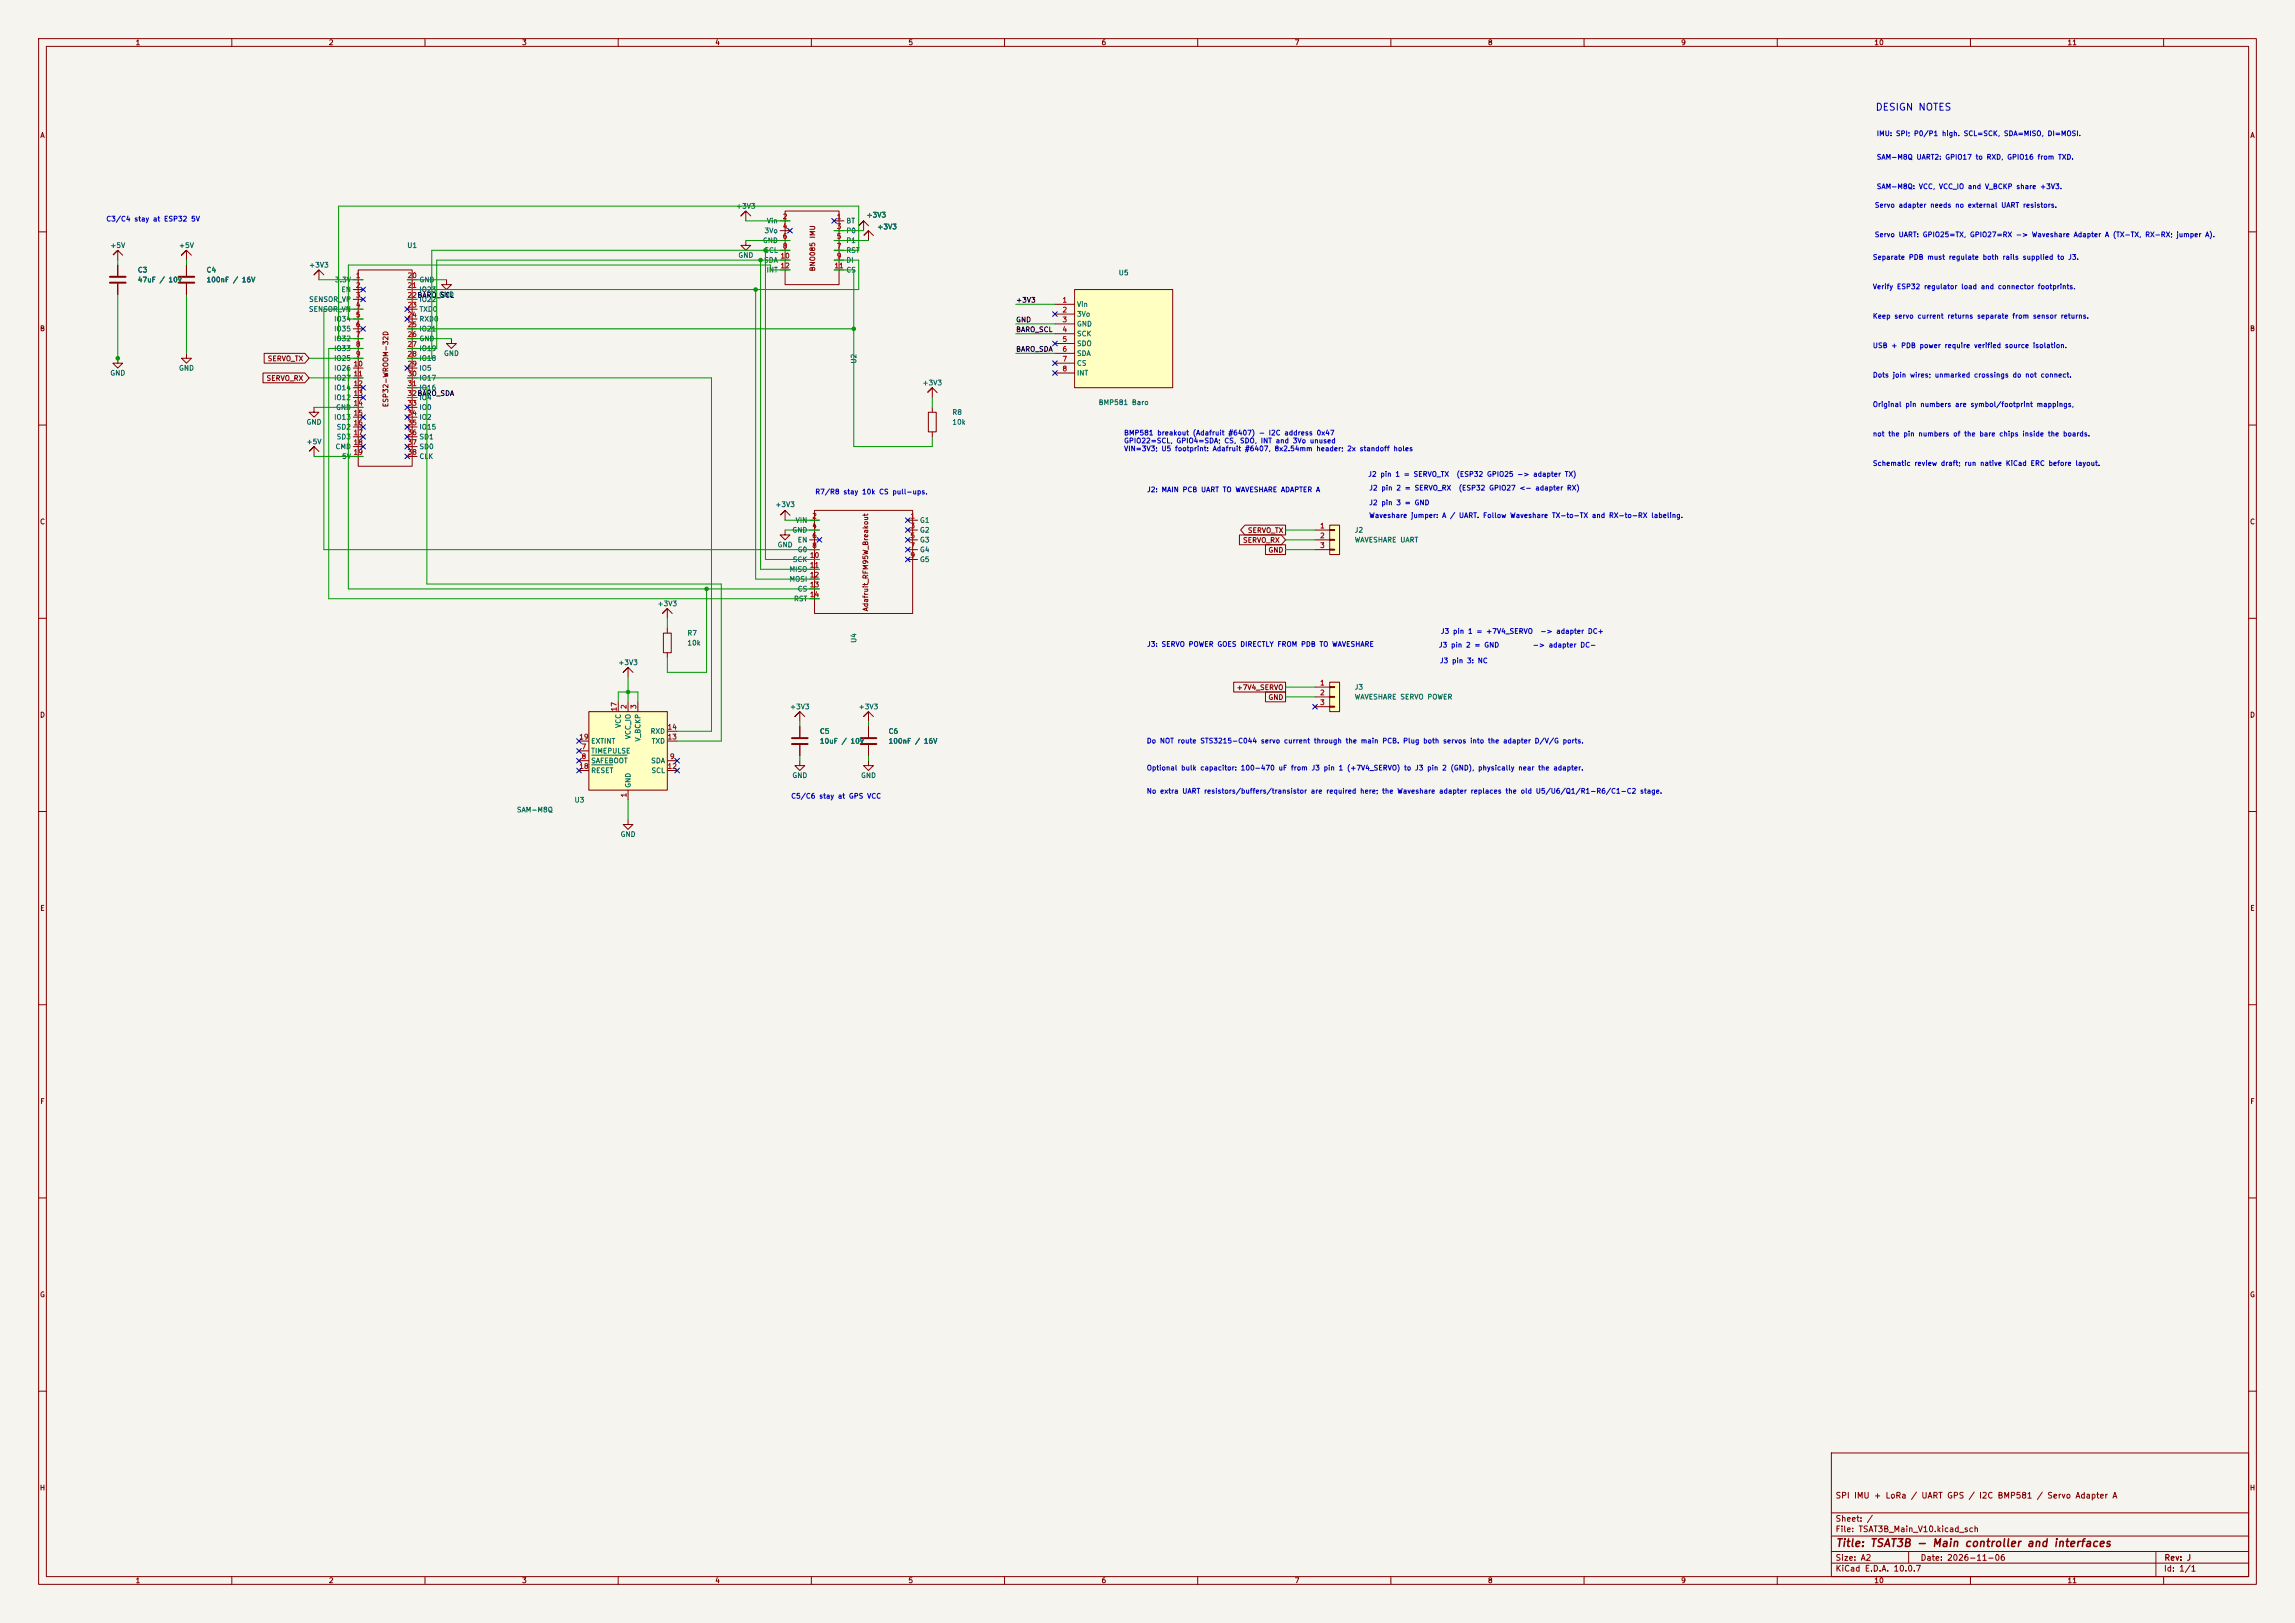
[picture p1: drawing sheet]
<svg xmlns="http://www.w3.org/2000/svg" width="594mm" height="420mm" viewBox="0 0 594 420" stroke-linecap="round" stroke-linejoin="round" font-family="sans-serif">
<defs><g id="words">
<text font-size="2" fill="#840000" x="475" y="400.8">Title: TSAT3B - Main controller and interfaces</text>
<text font-size="1.8" fill="#0000c2" x="485.3" y="29.1">DESIGN NOTES</text>
<g font-size="1.5" fill="#840000">
<text x="475" y="388.1">SPI IMU + LoRa / UART GPS / I2C BMP581 / Servo Adapter A</text>
<text x="475" y="394.1">Sheet: /</text>
<text x="475" y="396.8">File: TSAT3B_Main_V10.kicad_sch</text>
<text x="475" y="407">KiCad E.D.A. 10.0.7</text>
<text x="475" y="404.2">Size: A2</text>
<text x="497" y="404.2">Date: 2026-11-06</text>
<text x="560" y="407">Id: 1/1</text>
<text x="560.1" y="404.2">Rev: J</text>
</g>
<g font-size="1.3" fill="#840000">
<text x="35" y="12">1</text>
<text x="85" y="12">2</text>
<text x="135" y="12">3</text>
<text x="185" y="12">4</text>
<text x="235" y="12">5</text>
<text x="285" y="12">6</text>
<text x="335" y="12">7</text>
<text x="385" y="12">8</text>
<text x="435" y="12">9</text>
<text x="485" y="12">10</text>
<text x="535" y="12">11</text>
<text x="10.3" y="36">A</text>
<text x="582.3" y="36">A</text>
<text x="211.3" y="70.3" transform="rotate(-90 211.3 70.3)">BNO085 IMU</text>
<text x="10.2" y="86">B</text>
<text x="582.2" y="86">B</text>
<text x="69.2" y="93.8">SERVO_TX</text>
<text x="68.9" y="98.8">SERVO_RX</text>
<text x="100.8" y="105.5" transform="rotate(-90 100.8 105.5)">ESP32-WROOM-32D</text>
<text x="10.2" y="136">C</text>
<text x="582.2" y="136">C</text>
<text x="321.6" y="140.8">SERVO_RX</text>
<text x="322.8" y="138.2">SERVO_TX</text>
<text x="328.2" y="143.3">GND</text>
<text x="225" y="158.3" transform="rotate(-90 225 158.3)">Adafruit_RFM95W_Breakout</text>
<text x="319.9" y="178.9">+7V4_SERVO</text>
<text x="10.2" y="186">D</text>
<text x="328.2" y="181.4">GND</text>
<text x="582.2" y="186">D</text>
<text x="10.3" y="236">E</text>
<text x="582.3" y="236">E</text>
<text x="10.3" y="286">F</text>
<text x="582.3" y="286">F</text>
<text x="10.2" y="336">G</text>
<text x="582.2" y="336">G</text>
<text x="10.2" y="386">H</text>
<text x="582.2" y="386">H</text>
<text x="35" y="410">1</text>
<text x="85" y="410">2</text>
<text x="135" y="410">3</text>
<text x="185" y="410">4</text>
<text x="235" y="410">5</text>
<text x="285" y="410">6</text>
<text x="335" y="410">7</text>
<text x="385" y="410">8</text>
<text x="435" y="410">9</text>
<text x="485" y="410">10</text>
<text x="535" y="410">11</text>
</g>
<g font-size="1.3" fill="#0000c2">
<text x="485.6" y="35.5">IMU: SPI; P0/P1 high. SCL=SCK, SDA=MISO, DI=MOSI.</text>
<text x="485.6" y="41.6">SAM-M8Q UART2: GPIO17 to RXD, GPIO16 from TXD.</text>
<text x="485.6" y="49.2">SAM-M8Q: VCC, VCC_IO and V_BCKP share +3V3.</text>
<text x="27.4" y="57.6">C3/C4 stay at ESP32 5V</text>
<text x="485.1" y="54.1">Servo adapter needs no external UART resistors.</text>
<text x="485.1" y="61.7">Servo UART: GPIO25=TX, GPIO27=RX -&gt; Waveshare Adapter A (TX-TX, RX-RX; jumper A).</text>
<text x="484.6" y="67.5">Separate PDB must regulate both rails supplied to J3.</text>
<text x="484.6" y="75.1">Verify ESP32 regulator load and connector footprints.</text>
<text x="484.6" y="82.8">Keep servo current returns separate from sensor returns.</text>
<text x="484.6" y="90.4">USB + PDB power require verified source isolation.</text>
<text x="484.6" y="98">Dots join wires; unmarked crossings do not connect.</text>
<text x="484.6" y="105.6">Original pin numbers are symbol/footprint mappings,</text>
<text x="290.8" y="113">BMP581 breakout (Adafruit #6407) - I2C address 0x47</text>
<text x="484.6" y="113.2">not the pin numbers of the bare chips inside the boards.</text>
<text x="290.8" y="115">GPIO22=SCL, GPIO4=SDA; CS, SDO, INT and 3Vo unused</text>
<text x="290.8" y="117.1">VIN=3V3; U5 footprint: Adafruit #6407, 8x2.54mm header; 2x standoff holes</text>
<text x="354" y="123.7">J2 pin 1 = SERVO_TX</text>
<text x="376.9" y="123.7">(ESP32 GPIO25 -&gt; adapter TX)</text>
<text x="484.6" y="120.9">Schematic review draft; run native KiCad ERC before layout.</text>
<text x="210.9" y="128.2">R7/R8 stay 10k CS pull-ups.</text>
<text x="296.8" y="127.7">J2: MAIN PCB UART TO WAVESHARE ADAPTER A</text>
<text x="354.3" y="127.2">J2 pin 2 = SERVO_RX</text>
<text x="354.3" y="131">J2 pin 3 = GND</text>
<text x="377.4" y="127.2">(ESP32 GPIO27 &lt;- adapter RX)</text>
<text x="354.3" y="134.3">Waveshare jumper: A / UART. Follow Waveshare TX-to-TX and RX-to-RX labeling.</text>
<text x="296.8" y="167.7">J3: SERVO POWER GOES DIRECTLY FROM PDB TO WAVESHARE</text>
<text x="372.3" y="167.9">J3 pin 2 = GND</text>
<text x="372.8" y="164.3">J3 pin 1 = +7V4_SERVO</text>
<text x="396.6" y="167.9">-&gt; adapter DC-</text>
<text x="398.6" y="164.3">-&gt; adapter DC+</text>
<text x="372.5" y="171.9">J3 pin 3: NC</text>
<text x="296.7" y="192.7">Do NOT route STS3215-C044 servo current through the main PCB. Plug both servos into the adapter D/V/G ports.</text>
<text x="296.7" y="199.7">Optional bulk capacitor: 100-470 uF from J3 pin 1 (+7V4_SERVO) to J3 pin 2 (GND), physically near the adapter.</text>
<text x="204.6" y="207">C5/C6 stay at GPS VCC</text>
<text x="296.7" y="205.7">No extra UART resistors/buffers/transistor are required here; the Waveshare adapter replaces the old U5/U6/Q1/R1-R6/C1-C2 stage.</text>
</g>
<g font-size="1.3" fill="#006464">
<text x="190.4" y="54.3">+3V3</text>
<text x="198.4" y="58.1">Vin</text>
<text x="218.9" y="58.1">BT</text>
<text x="224.2" y="56.6">+3V3</text>
<text x="226.9" y="59.6">+3V3</text>
<text x="28.4" y="64.5">+5V</text>
<text x="46.2" y="64.5">+5V</text>
<text x="105.3" y="64.5">U1</text>
<text x="197.3" y="63.2">GND</text>
<text x="197.7" y="65.7">SCL</text>
<text x="197.7" y="60.7">3Vo</text>
<text x="218.9" y="60.7">P0</text>
<text x="218.9" y="63.2">P1</text>
<text x="218.9" y="65.7">RST</text>
<text x="35.5" y="70.8">C3</text>
<text x="53.3" y="70.8">C4</text>
<text x="79.9" y="69.5">+3V3</text>
<text x="191" y="67">GND</text>
<text x="197.6" y="68.3">SDA</text>
<text x="198.3" y="70.8">INT</text>
<text x="218.9" y="68.3">DI</text>
<text x="218.9" y="70.8">CS</text>
<text x="289.4" y="71.5">U5</text>
<text x="35.5" y="73.4">47uF / 10V</text>
<text x="53.3" y="73.4">100nF / 16V</text>
<text x="86.6" y="73.4">3.3V</text>
<text x="88.2" y="75.9">EN</text>
<text x="108.4" y="73.4">GND</text>
<text x="108.4" y="75.9">IO23</text>
<text x="113.5" y="77.2">GND</text>
<text x="79.8" y="81">SENSOR_VN</text>
<text x="79.9" y="78.4">SENSOR_VP</text>
<text x="86.4" y="83.5">IO34</text>
<text x="108.4" y="78.4">IO22</text>
<text x="108.4" y="81">TXD0</text>
<text x="108.4" y="83.5">RXD0</text>
<text x="278.6" y="79.7">Vin</text>
<text x="278.6" y="82.2">3Vo</text>
<text x="86.4" y="86.1">IO35</text>
<text x="86.4" y="88.6">IO32</text>
<text x="108.4" y="86.1">IO21</text>
<text x="108.4" y="88.6">GND</text>
<text x="278.6" y="84.8">GND</text>
<text x="278.6" y="87.3">SCK</text>
<text x="278.6" y="89.9">SDO</text>
<text x="86.4" y="91.1">IO33</text>
<text x="86.4" y="93.7">IO25</text>
<text x="108.4" y="91.1">IO19</text>
<text x="108.4" y="93.7">IO18</text>
<text x="114.8" y="92.4">GND</text>
<text x="221.9" y="94.2" transform="rotate(-90 221.9 94.2)">U2</text>
<text x="278.6" y="92.4">SDA</text>
<text x="278.6" y="94.9">CS</text>
<text x="28.4" y="97.5">GND</text>
<text x="46.2" y="96.2">GND</text>
<text x="86.4" y="96.2">IO26</text>
<text x="86.4" y="98.8">IO27</text>
<text x="86.4" y="101.3">IO14</text>
<text x="108.4" y="96.2">IO5</text>
<text x="108.4" y="98.8">IO17</text>
<text x="108.4" y="101.3">IO16</text>
<text x="238.6" y="100">+3V3</text>
<text x="278.6" y="97.5">INT</text>
<text x="86.4" y="103.8">IO12</text>
<text x="86.8" y="106.4">GND</text>
<text x="108.4" y="103.8">IO4</text>
<text x="108.4" y="106.4">IO0</text>
<text x="246.4" y="107.6">R8</text>
<text x="284.2" y="105.1">BMP581 Baro</text>
<text x="79.2" y="110.2">GND</text>
<text x="86.4" y="108.9">IO13</text>
<text x="87" y="111.5">SD2</text>
<text x="87" y="114">SD3</text>
<text x="108.4" y="108.9">IO2</text>
<text x="108.4" y="111.5">IO15</text>
<text x="108.4" y="114">SD1</text>
<text x="246.4" y="110.2">10k</text>
<text x="79.2" y="115.3">+5V</text>
<text x="86.7" y="116.5">CMD</text>
<text x="88.4" y="119.1">5V</text>
<text x="108.4" y="116.5">SD0</text>
<text x="108.4" y="119.1">CLK</text>
<text x="200.5" y="131.5">+3V3</text>
<text x="205.8" y="135.6">VIN</text>
<text x="238" y="135.6">G1</text>
<text x="201.1" y="141.9">GND</text>
<text x="204.9" y="138.1">GND</text>
<text x="206.3" y="140.7">EN</text>
<text x="206.3" y="143.2">G0</text>
<text x="238" y="138.1">G2</text>
<text x="238" y="140.7">G3</text>
<text x="238" y="143.2">G4</text>
<text x="350.5" y="138.1">J2</text>
<text x="350.5" y="140.7">WAVESHARE UART</text>
<text x="204.2" y="148.3">MISO</text>
<text x="205.1" y="145.7">SCK</text>
<text x="238" y="145.7">G5</text>
<text x="204.2" y="150.8">MOSI</text>
<text x="205.4" y="155.9">RST</text>
<text x="206.3" y="153.4">CS</text>
<text x="170.1" y="157.2">+3V3</text>
<text x="177.8" y="164.8">R7</text>
<text x="177.8" y="167.3">10k</text>
<text x="221.9" y="166.5" transform="rotate(-90 221.9 166.5)">U4</text>
<text x="159.9" y="172.4">+3V3</text>
<text x="350.5" y="178.8">J3</text>
<text x="204.3" y="183.8">+3V3</text>
<text x="222.1" y="183.8">+3V3</text>
<text x="350.5" y="181.3">WAVESHARE SERVO POWER</text>
<text x="161" y="188.5" transform="rotate(-90 161 188.5)">VCC</text>
<text x="163.5" y="191.4" transform="rotate(-90 163.5 191.4)">VCC_IO</text>
<text x="168.2" y="190.2">RXD</text>
<text x="212.1" y="190.2">C5</text>
<text x="229.9" y="190.2">C6</text>
<text x="152.9" y="195.3">TIMEPULSE</text>
<text x="152.9" y="197.8">SAFEBOOT</text>
<text x="152.9" y="192.7">EXTINT</text>
<text x="166.1" y="192" transform="rotate(-90 166.1 192)">V_BCKP</text>
<text x="168.4" y="197.8">SDA</text>
<text x="168.5" y="192.7">TXD</text>
<text x="212.1" y="192.7">10uF / 10V</text>
<text x="229.9" y="192.7">100nF / 16V</text>
<text x="152.9" y="200.4">RESET</text>
<text x="163.5" y="204" transform="rotate(-90 163.5 204)">GND</text>
<text x="168.5" y="200.4">SCL</text>
<text x="204.9" y="201.6">GND</text>
<text x="222.7" y="201.6">GND</text>
<text x="148.6" y="208">U3</text>
<text x="133.6" y="210.5">SAM-M8Q</text>
<text x="160.5" y="216.9">GND</text>
</g>
<g font-size="1.3" fill="#a90000">
<text x="202.5" y="57">2</text>
<text x="202.5" y="59.6">4</text>
<text x="216.4" y="57">1</text>
<text x="216.4" y="59.6">3</text>
<text x="202.5" y="62.1">6</text>
<text x="202.5" y="64.6">8</text>
<text x="216.4" y="62.1">5</text>
<text x="216.4" y="64.6">7</text>
<text x="201.9" y="67.2">10</text>
<text x="201.9" y="69.7">12</text>
<text x="215.8" y="69.7">11</text>
<text x="216.4" y="67.2">9</text>
<text x="92" y="72.3">1</text>
<text x="92" y="74.8">2</text>
<text x="92" y="77.3">3</text>
<text x="105.3" y="72.3">20</text>
<text x="105.3" y="74.8">21</text>
<text x="105.3" y="77.3">22BARO_SCL</text>
<text x="92" y="79.9">4</text>
<text x="92" y="82.4">5</text>
<text x="105.3" y="79.9">23</text>
<text x="105.3" y="82.4">24</text>
<text x="274.9" y="78.6">1</text>
<text x="274.9" y="81.1">2</text>
<text x="274.9" y="83.7">3</text>
<text x="92" y="85">6</text>
<text x="92" y="87.5">7</text>
<text x="105.3" y="85">25</text>
<text x="105.3" y="87.5">26</text>
<text x="274.9" y="86.2">4</text>
<text x="274.9" y="88.8">5</text>
<text x="91.4" y="95.1">10</text>
<text x="92" y="90">8</text>
<text x="92" y="92.6">9</text>
<text x="105.3" y="90">27</text>
<text x="105.3" y="92.6">28</text>
<text x="105.3" y="95.1">29</text>
<text x="274.9" y="91.3">6</text>
<text x="274.9" y="93.8">7</text>
<text x="91.4" y="97.7">11</text>
<text x="91.4" y="100.2">12</text>
<text x="105.3" y="97.7">30</text>
<text x="105.3" y="100.2">31</text>
<text x="274.9" y="96.4">8</text>
<text x="91.4" y="102.7">13</text>
<text x="91.4" y="105.3">14</text>
<text x="91.4" y="107.8">15</text>
<text x="105.3" y="102.7">32BARO_SDA</text>
<text x="105.3" y="105.3">33</text>
<text x="105.3" y="107.8">34</text>
<text x="91.4" y="110.4">16</text>
<text x="91.4" y="112.9">17</text>
<text x="105.3" y="110.4">35</text>
<text x="105.3" y="112.9">36</text>
<text x="91.4" y="115.4">18</text>
<text x="91.4" y="118">19</text>
<text x="105.3" y="115.4">37</text>
<text x="105.3" y="118">38</text>
<text x="210.1" y="134.5">2</text>
<text x="210.1" y="137">4</text>
<text x="235.5" y="134.5">1</text>
<text x="235.5" y="137">3</text>
<text x="341.5" y="137">1</text>
<text x="210.1" y="139.6">6</text>
<text x="210.1" y="142.1">8</text>
<text x="235.5" y="139.6">5</text>
<text x="235.5" y="142.1">7</text>
<text x="341.5" y="139.6">2</text>
<text x="341.5" y="142.1">3</text>
<text x="209.5" y="144.6">10</text>
<text x="209.5" y="147.2">11</text>
<text x="209.5" y="149.7">12</text>
<text x="235.5" y="144.6">9</text>
<text x="209.5" y="152.3">13</text>
<text x="209.5" y="154.8">14</text>
<text x="341.5" y="177.7">1</text>
<text x="159.9" y="184.2" transform="rotate(-90 159.9 184.2)">17</text>
<text x="162.4" y="183.6" transform="rotate(-90 162.4 183.6)">2</text>
<text x="165" y="183.6" transform="rotate(-90 165 183.6)">3</text>
<text x="341.5" y="180.2">2</text>
<text x="341.5" y="182.7">3</text>
<text x="149.8" y="191.6">19</text>
<text x="172.7" y="191.6">13</text>
<text x="172.7" y="189.1">14</text>
<text x="150.4" y="194.2">7</text>
<text x="150.4" y="196.7">8</text>
<text x="173.3" y="196.7">9</text>
<text x="149.8" y="199.3">18</text>
<text x="172.7" y="199.3">12</text>
<text x="162.4" y="206.5" transform="rotate(-90 162.4 206.5)">1</text>
</g>
<g font-size="1.3" fill="#0f0f0f">
<text x="262.9" y="83.7">GND</text>
<text x="262.9" y="78.6">+3V3</text>
<text x="262.9" y="86.2">BARO_SCL</text>
<text x="262.9" y="91.3">BARO_SDA</text>
</g>
</g></defs>
<path d="M0 0h594v420h-594z" fill="#f5f4ef" stroke="#f5f4ef" stroke-width=".26"/>
<g fill="none" stroke="#840000" stroke-width=".26">
<path d="M10 10h574v400h-574zM12 12h570v396h-570zM60 10v2M110 10v2M160 10v2M210 10v2M260 10v2M310 10v2M360 10v2M410 10v2M460 10v2M510 10v2"/>
<path d="M560 10v2M10 60h2M582 60h2M10 110h2M582 110h2M10 160h2M582 160h2M224.8 196.9v1.2h-1.3l1.3 1.3 1.3-1.3h-1.3M10 210h2M582 210h2M10 260h2M582 260h2"/>
<path d="M10 310h2M582 310h2M10 360h2M474 376h108v32h-108zM582 360h2M474 397.5h108M474 391.5h108M60 408v2M110 408v2M160 408v2M210 408v2M260 408v2"/>
<path d="M310 408v2M360 408v2M410 408v2M460 408v2M474 404.5h108M474 401.5h108M494 401.5v3M510 408v2M558 401.5v6.5M560 408v2"/>
</g>
<path d="M344.2 176.5h2.5v7.7h-2.5z" fill="#ffffc2"/>
<g fill="none" stroke="#840000" stroke-width=".26">
<path d="M201.9 57.2h2.6M201.9 59.7h2.6M203.2 54.6h14v19.1h-14zM215.9 57.2h2.5M215.9 59.7h2.5M224.8 58.4l-1.3-1.2-1.3 1.2 1.3-1.2v2.5M83.8 71.1l-1.3-1.2-1.2 1.2 1.2-1.2v2.5M91.4 72.4h2.6M91.4 74.9h2.6M91.4 77.5h2.6M92.7 69.9h14v50.8h-14zM105.4 72.4h2.5"/>
<path d="M105.4 74.9h2.5M105.4 77.5h2.5M115.6 72.4v1.3h-1.3l1.3 1.2 1.2-1.2h-1.2M201.9 62.2h2.6M201.9 64.8h2.6M201.9 67.3h2.6M201.9 69.9h2.6M215.9 62.2h2.5M215.9 64.8h2.5M215.9 67.3h2.5M215.9 69.9h2.5M226.1 61l-1.3-1.3-1.3 1.3 1.3-1.3v2.5"/>
<path d="M30.5 92.7v1.3h-1.3l1.3 1.3 1.2-1.3h-1.2M48.3 91.4v1.3h-1.3l1.3 1.3 1.2-1.3h-1.2M91.4 80h2.6M91.4 82.6h2.6M91.4 85.1h2.6M91.4 87.6h2.6M91.4 90.2h2.6M91.4 92.7h2.6M91.4 95.3h2.6M91.4 97.8h2.6M105.4 80h2.5M105.4 82.6h2.5"/>
<path d="M105.4 85.1h2.5M105.4 87.6h2.5M105.4 90.2h2.5M105.4 92.7h2.5M105.4 95.3h2.5M105.4 97.8h2.5M116.8 87.6v1.3h-1.2l1.2 1.3 1.3-1.3h-1.3M91.4 100.3h2.6M91.4 102.9h2.6M91.4 105.4h2.6M91.4 108h2.6M91.4 110.5h2.6"/>
<path d="M91.4 113h2.6M91.4 115.6h2.6M91.4 118.1h2.6M105.4 100.3h2.5M105.4 102.9h2.5M105.4 105.4h2.5M105.4 108h2.5M105.4 110.5h2.5M105.4 113h2.5M105.4 115.6h2.5M105.4 118.1h2.5M209.5 134.6h2.6"/>
<path d="M209.5 137.2h2.6M209.5 139.7h2.6M210.8 132.1h25.4v26.7h-25.4zM234.9 134.6h2.6M234.9 137.2h2.6M234.9 139.7h2.6M174 158.8l-1.3-1.3-1.3 1.3 1.3-1.3v2.5M209.5 142.2h2.6M209.5 144.8h2.6M209.5 147.3h2.6M209.5 149.9h2.6M209.5 152.4h2.6"/>
<path d="M209.5 154.9h2.6M234.9 142.2h2.6M234.9 144.8h2.6M171.7 163.8h2v5.1h-2zM172.7 162.6v1.2M172.7 168.9v1.3M340.4 177.8h3.8M344.2 176.5h2.5v7.7h-2.5zM344.2 177.7h1.2v.2h-1.2zM207 196.9v1.2h-1.3l1.3 1.3 1.3-1.3h-1.3M340.4 180.3h3.8M340.4 182.9h3.8"/>
<path d="M344.2 180.2h1.2v.3h-1.2zM344.2 182.8h1.2v.2h-1.2z"/>
</g>
<path d="M152.4 184.2h20.3v20.3h-20.3z" fill="#ffffc2"/>
<g fill="none" stroke="#840000" stroke-width=".26">
<path d="M194.3 55.9l-1.3-1.3-1.2 1.3 1.2-1.3v2.6M30.5 68.6v2.8M30.5 73.4v2.8M31.7 66l-1.2-1.2-1.3 1.2 1.3-1.2v2.5M48.3 68.6v2.8M48.3 73.4v2.8M49.5 66l-1.2-1.2-1.3 1.2 1.3-1.2v2.5M193 62.2v1.3h-1.2l1.2 1.3 1.3-1.3h-1.3M240.3 106.7h2v5.1h-2zM241.3 105.4v1.3M241.3 111.8v1.2M242.6 101.6l-1.3-1.3-1.3 1.3 1.3-1.3v2.6"/>
<path d="M203.2 137.2v1.2h-1.3l1.3 1.3 1.3-1.3h-1.3M204.5 133.4l-1.3-1.3-1.3 1.3 1.3-1.3v2.5M163.8 174l-1.2-1.3-1.3 1.3 1.3-1.3v2.6M149.9 194.3h2.5M149.9 196.9h2.5M149.9 199.4h2.5M149.9 191.8h2.5M152.4 184.2h20.3v20.3h-20.3zM160 181.6v2.6M162.6 181.6v2.6M165.1 181.6v2.6M172.7 196.9h2.6"/>
<path d="M172.7 199.4h2.6M172.7 191.8h2.6M172.7 189.2h2.6M207 188v2.8M207 192.8v2.8M208.3 185.4l-1.3-1.2-1.3 1.2 1.3-1.2v2.5M226.1 185.4l-1.3-1.2-1.3 1.2 1.3-1.2v2.5M162.6 212.1v1.3h-1.3l1.3 1.2 1.2-1.2h-1.2M162.6 204.5v2.5"/>
</g>
<path d="M153.1 195.4h9.2M153.1 197.9h5.5" fill="none" stroke="#006464" stroke-width=".26"/>
<path d="M28.4 71.6h4.1M28.4 73.2h4.1M46.2 71.6h4.1M46.2 73.2h4.1M205 191h4M205 192.5h4" fill="none" stroke="#840000" stroke-width=".51"/>
<path d="M278.1 74.9h25.4v25.4h-25.4z" fill="#ffffc2"/>
<g fill="none" stroke="#840000" stroke-width=".26">
<path d="M273 78.7h5.1M278.1 74.9h25.4v25.4h-25.4zM273 81.3h5.1M273 83.8h5.1M273 86.4h5.1M273 88.9h5.1M273 91.4h5.1M273 94h5.1M273 96.5h5.1M81.3 105.4v1.3h-1.3l1.3 1.3 1.2-1.3h-1.2M82.5 116.8l-1.2-1.2-1.3 1.2 1.3-1.2v2.5M224.8 188v2.8"/>
<path d="M224.8 192.8v2.8"/>
</g>
<path d="M222.8 191h4M222.8 192.5h4" fill="none" stroke="#840000" stroke-width=".51"/>
<path d="M344.2 135.9h2.5v7.6h-2.5z" fill="#ffffc2"/>
<g fill="none" stroke="#840000" stroke-width=".26">
<path d="M30.5 68.6v2.8M30.5 73.4v2.8M48.3 68.6v2.8M48.3 73.4v2.8M68.1 96.5h10.8l1.1 1.3-1.1 1.3h-10.8zM68.4 91.4h10.5l1.1 1.3-1.1 1.3h-10.5zM320.8 138.4h10.8l1.1 1.3-1.1 1.3h-10.8zM322.2 135.9h10.5v2.5h-10.5l-1.1-1.2zM340.4 137.2h3.8M340.4 139.7h3.8M344.2 135.9h2.5v7.6h-2.5zM344.2 137h1.2v.3h-1.2z"/>
<path d="M344.2 139.6h1.2v.2h-1.2zM327.5 141h5.2v2.5h-5.2zM340.4 142.2h3.8M344.2 142.1h1.2v.3h-1.2zM319.3 176.5h13.4v2.6h-13.4zM327.5 179.1h5.2v2.5h-5.2zM207 188v2.8M207 192.8v2.8M224.8 188v2.8M224.8 192.8v2.8"/>
</g>
<g fill="none" stroke="#009600" stroke-width=".26">
<path d="M193 57.2h11.5M215.9 59.7h7.6M30.5 67.3v1.3M30.5 76.2v17.8M48.3 67.3v1.3M48.3 76.2v15.2M82.5 72.4h11.5M105.4 77.5h2.5M105.4 72.4h10.2M193 62.2h11.5M195.6 74.9v75h16.5M196.8 67.3v80h15.3"/>
<path d="M198.1 64.8v80h14M204.5 69.9h-5.1v-1.3h-109.2v14h3.8M204.5 67.3h-91.5v22.9h-7.6M204.5 64.8h-92.7v27.9h-6.4M215.9 62.2h8.9M215.9 64.8h6.3v-11.5h-134.6v34.3h6.4M215.9 67.3h6.3v7.6h-116.8M215.9 69.9h5.1v45.7h20.3v-2.6M262.9 78.7h10.1M80 92.7h14M80 97.8h14M90.2 95.3v57.1h121.9"/>
<path d="M94 90.2h-8.9v64.7h127M94 80h-10.2v62.2h128.3M105.4 87.6h11.4M105.4 85.1h115.6M105.4 97.8h78.7v91.4h-8.8M262.9 86.4h10.1M262.9 83.8h10.1M262.9 91.4h10.1M81.3 105.4h12.7M81.3 118.1h12.7M105.4 100.3h5.1v50.8h76.2v40.7h-11.4M105.4 102.9h2.5"/>
<path d="M241.3 102.9v2.5M203.2 137.2h8.9M203.2 134.6h8.9M332.7 137.2h7.7M332.7 139.7h7.7M182.9 152.4v21.6h-10.2v-3.8M332.7 142.2h7.7M162.6 175.3v6.3M172.7 160v2.6M332.7 177.8h7.7M160 181.6v-2.5h5.1v2.5M207 186.7v1.3"/>
<path d="M207 195.6v1.3M224.8 186.7v1.3M224.8 195.6v1.3M332.7 180.3h7.7M162.6 207v5.1"/>
</g>
<g fill="none" stroke="#000084" stroke-width=".26">
<path d="M203.9 59.1l1.2 1.2M205.1 59.1l-1.2 1.2M215.3 56.5l1.2 1.3M216.5 56.5l-1.2 1.3M93.4 76.9l1.2 1.2M93.4 74.3l1.2 1.2M94.6 76.9l-1.2 1.2M94.6 74.3l-1.2 1.2M104.8 79.4l1.2 1.2M106 79.4l-1.2 1.2M93.4 84.5l1.2 1.2M93.4 99.7l1.2 1.2"/>
<path d="M94.6 84.5l-1.2 1.2M94.6 99.7l-1.2 1.2M104.8 81.9l1.2 1.3M104.8 94.6l1.2 1.3M106 81.9l-1.2 1.3M106 94.6l-1.2 1.3M272.4 95.9l1.3 1.2M272.4 88.3l1.3 1.2M272.4 93.4l1.3 1.2M272.4 80.7l1.3 1.2M273.7 95.9l-1.3 1.2M273.7 88.3l-1.3 1.2"/>
<path d="M273.7 93.4l-1.3 1.2M273.7 80.7l-1.3 1.2M93.4 102.3l1.2 1.2M93.4 109.9l1.2 1.2M93.4 112.4l1.2 1.2M93.4 107.3l1.2 1.3M93.4 115l1.2 1.2M94.6 102.3l-1.2 1.2M94.6 109.9l-1.2 1.2M94.6 112.4l-1.2 1.2M94.6 107.3l-1.2 1.3M94.6 115l-1.2 1.2"/>
<path d="M104.8 109.9l1.2 1.2M104.8 107.3l1.2 1.3M104.8 104.8l1.2 1.2M104.8 112.4l1.2 1.2M104.8 115l1.2 1.2M104.8 117.5l1.2 1.2M106 109.9l-1.2 1.2M106 107.3l-1.2 1.3M106 104.8l-1.2 1.2M106 112.4l-1.2 1.2M106 115l-1.2 1.2M106 117.5l-1.2 1.2"/>
<path d="M211.5 139.1l1.2 1.2M212.7 139.1l-1.2 1.2M234.3 139.1l1.3 1.2M234.3 134l1.3 1.2M234.3 136.6l1.3 1.2M235.6 134l-1.3 1.2M235.6 139.1l-1.3 1.2M235.6 136.6l-1.3 1.2M234.3 141.6l1.3 1.2M234.3 144.2l1.3 1.2M235.6 141.6l-1.3 1.2M235.6 144.2l-1.3 1.2"/>
<path d="M149.3 191.2l1.2 1.2M149.3 193.7l1.2 1.2M149.3 196.2l1.2 1.3M149.3 198.8l1.2 1.2M150.5 191.2l-1.2 1.2M150.5 193.7l-1.2 1.2M150.5 196.2l-1.2 1.3M150.5 198.8l-1.2 1.2M174.7 198.8l1.2 1.2M174.7 196.2l1.2 1.3M175.9 198.8l-1.2 1.2M175.9 196.2l-1.2 1.3"/>
<path d="M339.8 182.3l1.2 1.2M341 182.3l-1.2 1.2"/>
</g>
<g fill="#009600" stroke="#009600" stroke-width=".26">
<circle cx="30.5" cy="92.7" r=".46"/>
<circle cx="162.6" cy="179.1" r=".46"/>
<circle cx="221" cy="85.1" r=".46"/>
<circle cx="195.6" cy="74.9" r=".46"/>
<circle cx="182.9" cy="152.4" r=".46"/>
<circle cx="196.8" cy="67.3" r=".46"/>
<circle cx="198.1" cy="64.8" r=".46"/>
</g>
<use href="#words"/>
</svg>
